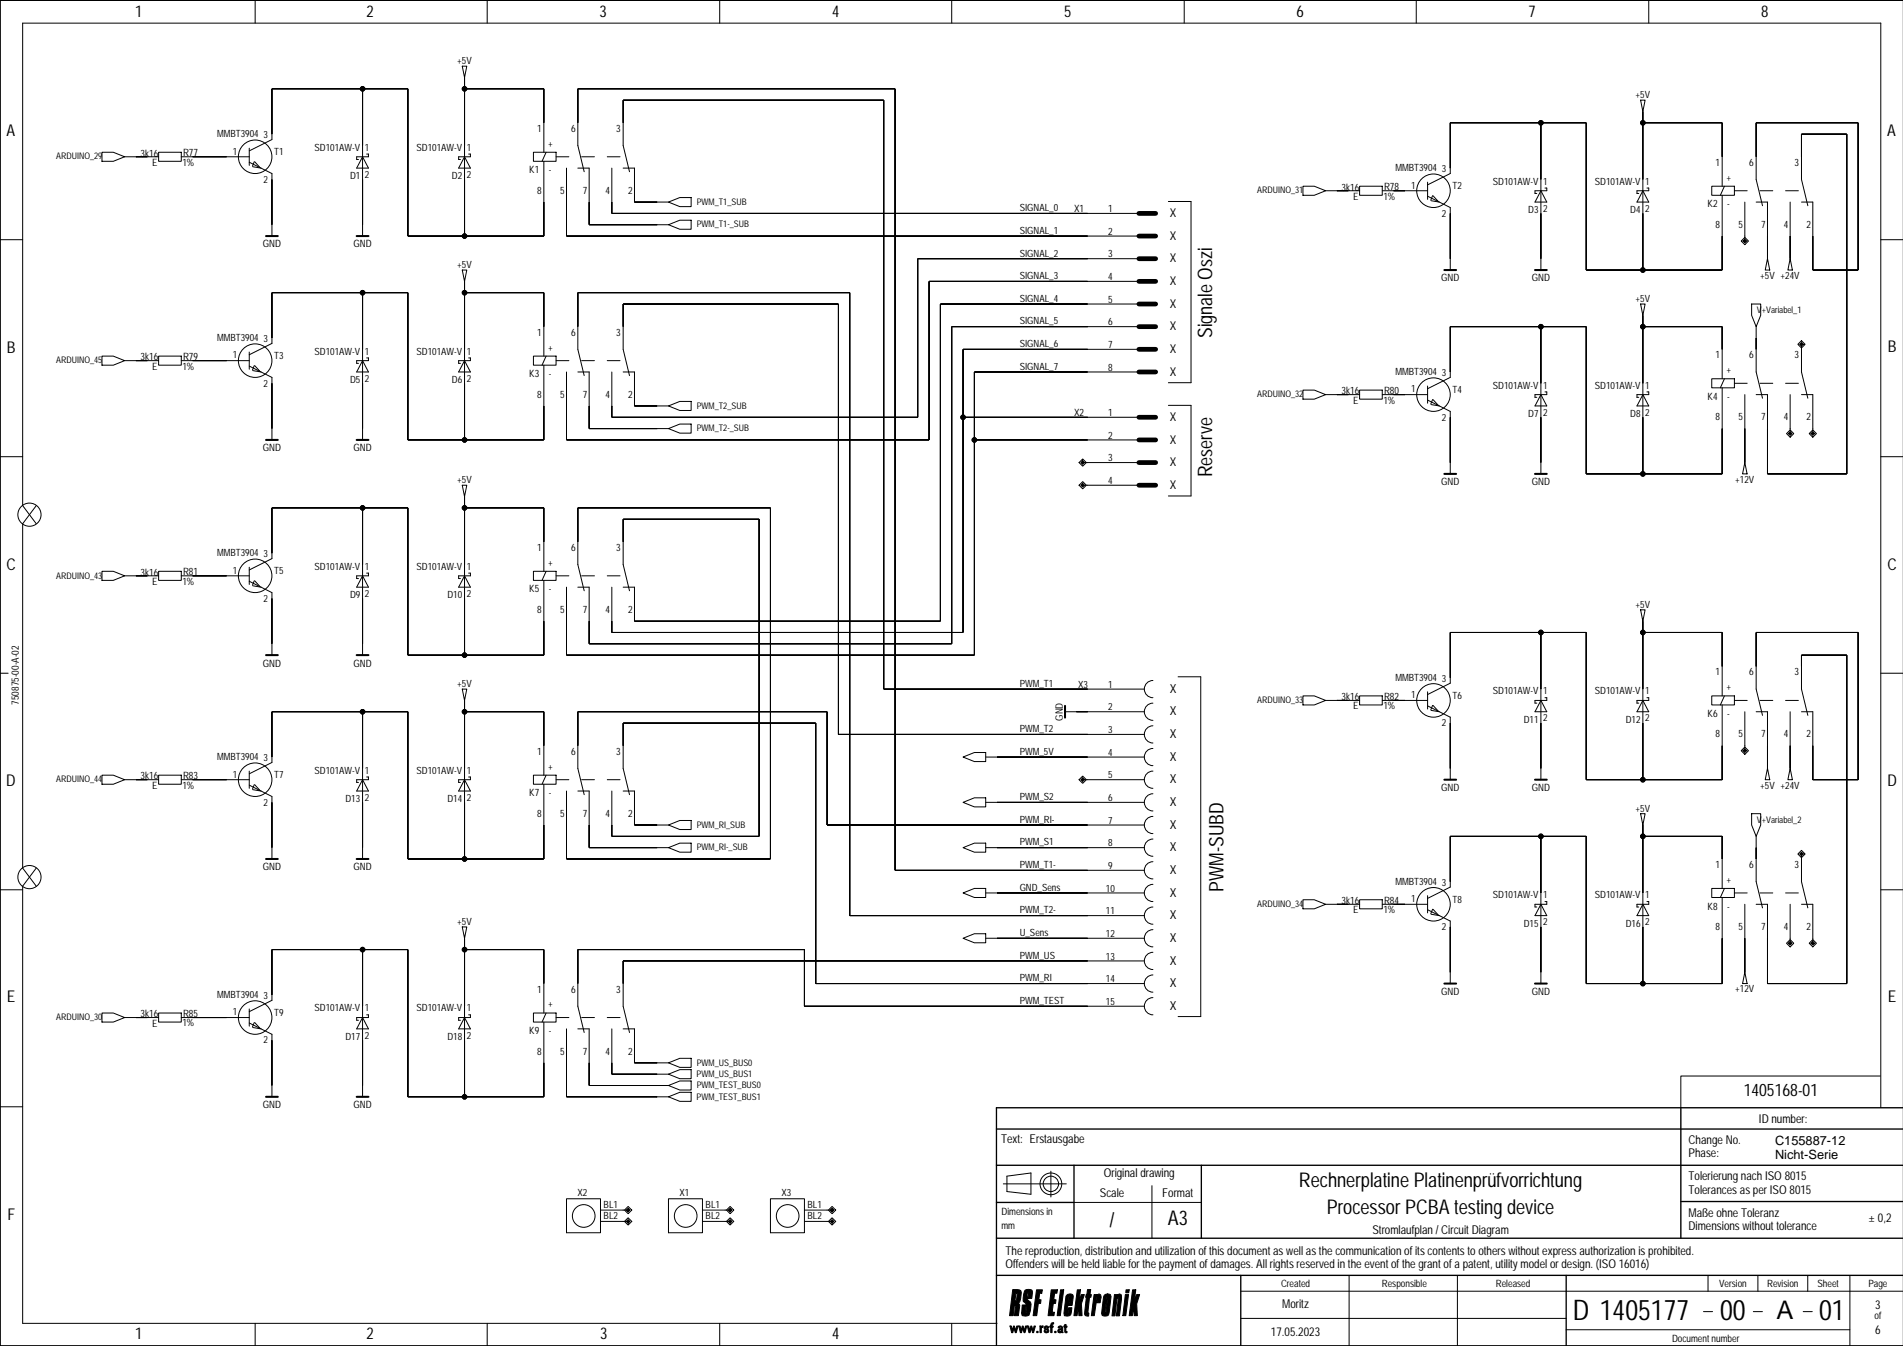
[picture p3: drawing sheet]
<svg xmlns="http://www.w3.org/2000/svg" width="420mm" height="297mm" viewBox="0 0 420 297" stroke-linecap="round" stroke-linejoin="round" font-family="sans-serif">
<defs><g id="words">
<g font-size="6.3">
<text x="347" y="291.3">D 1405177</text>
<text x="379.5" y="291.3">00</text>
<text x="401.3" y="291.3">01</text>
</g>
<text font-size="5.6" x="391.9" y="291">A</text>
<g font-size="4.5">
<text x="286.6" y="262">Rechnerplatine Platinenprüfvorrichtung</text>
<text x="292.7" y="268">Processor PCBA testing device</text>
<text x="244.8" y="270.8">/</text>
<text x="257.6" y="270.3">A3</text>
</g>
<g font-size="4.4">
<text x="267.4" y="74.6" transform="rotate(-90 267.4 74.6)">Signale Oszi</text>
<text x="267.4" y="105.3" transform="rotate(-90 267.4 105.3)">Reserve</text>
<text x="269.9" y="196.8" transform="rotate(-90 269.9 196.8)">PWM-SUBD</text>
</g>
<text font-size="3.8" x="384.7" y="241.9">1405168-01</text>
<g font-size="3.6">
<text x="29.8" y="3.7">1</text>
<text x="80.9" y="3.7">2</text>
<text x="132.3" y="3.7">3</text>
<text x="183.6" y="3.7">4</text>
<text x="234.7" y="3.7">5</text>
<text x="286" y="3.7">6</text>
<text x="337.2" y="3.7">7</text>
<text x="388.5" y="3.7">8</text>
<text x="1.4" y="30">A</text>
<text x="416.3" y="30">A</text>
<text x="1.5" y="77.8">B</text>
<text x="416.4" y="77.7">B</text>
<text x="1.5" y="125.7">C</text>
<text x="416.4" y="125.7">C</text>
<text x="1.4" y="173.5">D</text>
<text x="416.4" y="173.5">D</text>
<text x="1.5" y="221.2">E</text>
<text x="416.4" y="221.2">E</text>
<text x="1.6" y="269.2">F</text>
<text x="29.8" y="295.6">1</text>
<text x="80.9" y="295.6">2</text>
<text x="132.4" y="295.6">3</text>
<text x="183.6" y="295.5">4</text>
</g>
<g font-size="2.8">
<text x="258" y="152.9">X</text>
<text x="258" y="157.9">X</text>
<text x="258" y="162.9">X</text>
<text x="258" y="167.9">X</text>
<text x="258" y="172.9">X</text>
<text x="258" y="177.9">X</text>
<text x="258" y="182.9">X</text>
<text x="258" y="187.9">X</text>
<text x="258" y="192.9">X</text>
<text x="258" y="197.9">X</text>
<text x="258" y="202.9">X</text>
<text x="258" y="207.9">X</text>
<text x="258" y="212.9">X</text>
<text x="258" y="217.9">X</text>
<text x="258" y="222.9">X</text>
<text x="391.6" y="255.8">Nicht-Serie</text>
<text x="391.6" y="252.6">C155887-12</text>
</g>
<g font-size="2.7">
<text x="258" y="47.9">X</text>
<text x="258" y="52.9">X</text>
<text x="258" y="57.9">X</text>
<text x="258" y="62.9">X</text>
<text x="258" y="67.9">X</text>
<text x="258" y="72.9">X</text>
<text x="258" y="77.9">X</text>
<text x="258" y="82.9">X</text>
<text x="258" y="92.9">X</text>
<text x="258" y="97.9">X</text>
<text x="258" y="102.9">X</text>
<text x="258" y="107.9">X</text>
<text x="388" y="247.8">ID number:</text>
<text x="220.8" y="252.2">Text: Erstausgabe</text>
<text x="372.5" y="252.5">Change No.</text>
<text x="372.5" y="255.4">Phase:</text>
<text x="243.5" y="259.7">Original drawing</text>
<text x="372.5" y="263.4">Tolerances as per ISO 8015</text>
<text x="372.5" y="260.5">Tolerierung nach ISO 8015</text>
<text x="242.6" y="264.2">Scale</text>
<text x="256.4" y="264.2">Format</text>
<text x="372.5" y="268.5">Maße ohne Toleranz</text>
<text x="412.2" y="269.7">± 0,2</text>
<text x="302.8" y="272.4">Stromlaufplan / Circuit Diagram</text>
<text x="372.5" y="271.4">Dimensions without tolerance</text>
<text x="221.8" y="276.9">The reproduction, distribution and utilization of this document as well as the communication of its contents to others without express authorization is prohibited.</text>
<text x="221.8" y="279.9">Offenders will be held liable for the payment of damages. All rights reserved in the event of the grant of a patent, utility model or design. (ISO 16016)</text>
<text x="282.9" y="288.7">Moritz</text>
<text x="413.7" y="288.8">3</text>
<text x="280.4" y="294.7">17.05.2023</text>
<text x="413.7" y="294.5">6</text>
</g>
<g font-size="2.2">
<text x="100.9" y="14.1">+5V</text>
<text x="360.8" y="21.6">+5V</text>
<text x="118.5" y="29.1">1</text>
<text x="126" y="29.1">6</text>
<text x="136" y="29.1">3</text>
<text x="31" y="34.6">3k16</text>
<text x="40.4" y="34.5">R77</text>
<text x="47.9" y="30.2">MMBT3904</text>
<text x="51.4" y="34.1">1</text>
<text x="58.1" y="30.5">3</text>
<text x="60.5" y="34.2">T1</text>
<text x="69.4" y="33.2">SD101AW-V</text>
<text x="80.5" y="33.2">1</text>
<text x="91.9" y="33.2">SD101AW-V</text>
<text x="103" y="33.2">1</text>
<text x="120.9" y="32.4">+</text>
<text x="33.6" y="36.6">E</text>
<text x="40.2" y="36.6">1%</text>
<text x="58.1" y="40.3">2</text>
<text x="77.2" y="39.5">D1</text>
<text x="80.5" y="39.2">2</text>
<text x="99.7" y="39.5">D2</text>
<text x="103" y="39.2">2</text>
<text x="116.8" y="38.3">K1</text>
<text x="121.1" y="38.3">-</text>
<text x="305.3" y="42">R78</text>
<text x="307.8" y="37.7">MMBT3904</text>
<text x="311.3" y="41.6">1</text>
<text x="318" y="38">3</text>
<text x="320.4" y="41.7">T2</text>
<text x="329.3" y="40.7">SD101AW-V</text>
<text x="340.4" y="40.7">1</text>
<text x="351.8" y="40.7">SD101AW-V</text>
<text x="362.9" y="40.7">1</text>
<text x="378.4" y="36.6">1</text>
<text x="380.9" y="39.9">+</text>
<text x="385.9" y="36.6">6</text>
<text x="395.9" y="36.6">3</text>
<text x="118.5" y="42.8">8</text>
<text x="123.6" y="42.8">5</text>
<text x="128.6" y="42.8">7</text>
<text x="133.6" y="42.8">4</text>
<text x="138.6" y="42.8">2</text>
<text x="224.9" y="46.6">SIGNAL_0</text>
<text x="236.9" y="46.8">X1</text>
<text x="244.4" y="46.8">1</text>
<text x="295.9" y="42">3k16</text>
<text x="298.5" y="44.1">E</text>
<text x="305.2" y="44.1">1%</text>
<text x="318" y="47.8">2</text>
<text x="337.2" y="47">D3</text>
<text x="340.4" y="46.7">2</text>
<text x="359.6" y="47">D4</text>
<text x="362.9" y="46.7">2</text>
<text x="376.7" y="45.8">K2</text>
<text x="381" y="45.8">-</text>
<text x="224.9" y="51.6">SIGNAL_1</text>
<text x="244.4" y="51.8">2</text>
<text x="378.4" y="50.3">8</text>
<text x="383.5" y="50.3">5</text>
<text x="388.5" y="50.3">7</text>
<text x="393.5" y="50.3">4</text>
<text x="398.5" y="50.3">2</text>
<text x="58" y="54.6">GND</text>
<text x="78" y="54.6">GND</text>
<text x="100.9" y="59.1">+5V</text>
<text x="224.9" y="56.6">SIGNAL_2</text>
<text x="244.4" y="56.8">3</text>
<text x="224.9" y="61.6">SIGNAL_3</text>
<text x="244.4" y="61.8">4</text>
<text x="317.9" y="62.1">GND</text>
<text x="337.9" y="62.1">GND</text>
<text x="388.3" y="61.5">+5V +24V</text>
<text x="224.9" y="66.6">SIGNAL_4</text>
<text x="224.9" y="71.6">SIGNAL_5</text>
<text x="244.4" y="71.8">6</text>
<text x="244.4" y="66.8">5</text>
<text x="360.8" y="66.6">+5V</text>
<text x="47.9" y="75.2">MMBT3904</text>
<text x="58.1" y="75.5">3</text>
<text x="118.5" y="74.1">1</text>
<text x="120.9" y="77.3">+</text>
<text x="126" y="74.1">6</text>
<text x="136" y="74.1">3</text>
<text x="224.9" y="76.6">SIGNAL_6</text>
<text x="244.4" y="76.8">7</text>
<text x="31" y="79.5">3k16</text>
<text x="33.6" y="81.6">E</text>
<text x="40.2" y="81.6">1%</text>
<text x="40.4" y="79.5">R79</text>
<text x="51.4" y="79.1">1</text>
<text x="60.5" y="79.2">T3</text>
<text x="69.4" y="78.2">SD101AW-V</text>
<text x="80.5" y="78.2">1</text>
<text x="91.9" y="78.2">SD101AW-V</text>
<text x="103" y="78.2">1</text>
<text x="116.8" y="83.2">K3</text>
<text x="121.1" y="83.2">-</text>
<text x="224.9" y="81.6">SIGNAL_7</text>
<text x="244.4" y="81.8">8</text>
<text x="307.8" y="82.7">MMBT3904</text>
<text x="318" y="83">3</text>
<text x="378.4" y="79.1">1</text>
<text x="380.9" y="82.3">+</text>
<text x="385.9" y="79.1">6</text>
<text x="395.9" y="79.1">3</text>
<text x="58.1" y="85.3">2</text>
<text x="77.2" y="84.5">D5</text>
<text x="80.5" y="84.2">2</text>
<text x="99.7" y="84.5">D6</text>
<text x="103" y="84.2">2</text>
<text x="118.5" y="87.8">8</text>
<text x="123.6" y="87.8">5</text>
<text x="128.6" y="87.8">7</text>
<text x="133.6" y="87.8">4</text>
<text x="138.6" y="87.8">2</text>
<text x="295.9" y="87">3k16</text>
<text x="298.5" y="89.1">E</text>
<text x="305.2" y="89.1">1%</text>
<text x="305.3" y="87">R80</text>
<text x="311.3" y="86.6">1</text>
<text x="320.4" y="86.7">T4</text>
<text x="329.3" y="85.7">SD101AW-V</text>
<text x="340.4" y="85.7">1</text>
<text x="351.8" y="85.7">SD101AW-V</text>
<text x="362.9" y="85.7">1</text>
<text x="376.7" y="88.2">K4</text>
<text x="381" y="88.2">-</text>
<text x="236.9" y="91.8">X2</text>
<text x="244.4" y="91.8">1</text>
<text x="318" y="92.8">2</text>
<text x="337.2" y="92">D7</text>
<text x="340.4" y="91.7">2</text>
<text x="359.6" y="92">D8</text>
<text x="362.9" y="91.7">2</text>
<text x="378.4" y="92.8">8</text>
<text x="383.5" y="92.8">5</text>
<text x="388.5" y="92.8">7</text>
<text x="393.5" y="92.8">4</text>
<text x="398.5" y="92.8">2</text>
<text x="58" y="99.6">GND</text>
<text x="78" y="99.6">GND</text>
<text x="244.4" y="101.8">3</text>
<text x="244.4" y="96.8">2</text>
<text x="100.9" y="106.6">+5V</text>
<text x="244.4" y="106.8">4</text>
<text x="317.9" y="107.1">GND</text>
<text x="337.9" y="107.1">GND</text>
<text x="382.8" y="106.5">+12V</text>
<text x="47.9" y="122.7">MMBT3904</text>
<text x="58.1" y="123">3</text>
<text x="69.4" y="125.7">SD101AW-V</text>
<text x="80.5" y="125.7">1</text>
<text x="91.9" y="125.7">SD101AW-V</text>
<text x="103" y="125.7">1</text>
<text x="118.5" y="121.6">1</text>
<text x="120.9" y="124.8">+</text>
<text x="126" y="121.6">6</text>
<text x="136" y="121.6">3</text>
<text x="31" y="127">3k16</text>
<text x="33.6" y="129.1">E</text>
<text x="40.2" y="129.1">1%</text>
<text x="40.4" y="127">R81</text>
<text x="51.4" y="126.6">1</text>
<text x="60.5" y="126.7">T5</text>
<text x="80.5" y="131.7">2</text>
<text x="103" y="131.7">2</text>
<text x="116.8" y="130.7">K5</text>
<text x="121.1" y="130.7">-</text>
<text x="58.1" y="132.8">2</text>
<text x="77.2" y="132">D9</text>
<text x="98.7" y="132">D10</text>
<text x="118.5" y="135.3">8</text>
<text x="123.6" y="135.3">5</text>
<text x="128.6" y="135.3">7</text>
<text x="133.6" y="135.3">4</text>
<text x="138.6" y="135.3">2</text>
<text x="360.8" y="134.1">+5V</text>
<text x="58" y="147.1">GND</text>
<text x="78" y="147.1">GND</text>
<text x="378.4" y="149.1">1</text>
<text x="385.9" y="149.1">6</text>
<text x="395.9" y="149.1">3</text>
<text x="4.2" y="155.5" transform="rotate(-90 4.2 155.5)">750875-00-A-02</text>
<text x="100.9" y="151.6">+5V</text>
<text x="224.9" y="151.6">PWM_T1</text>
<text x="237.9" y="151.8">X3</text>
<text x="244.4" y="151.8">1</text>
<text x="295.9" y="154.5">3k16</text>
<text x="305.3" y="154.5">R82</text>
<text x="307.8" y="150.2">MMBT3904</text>
<text x="311.3" y="154.1">1</text>
<text x="318" y="150.5">3</text>
<text x="320.4" y="154.2">T6</text>
<text x="329.3" y="153.2">SD101AW-V</text>
<text x="340.4" y="153.2">1</text>
<text x="351.8" y="153.2">SD101AW-V</text>
<text x="362.9" y="153.2">1</text>
<text x="380.9" y="152.3">+</text>
<text x="224.9" y="161.6">PWM_T2</text>
<text x="234.5" y="159.1" transform="rotate(-90 234.5 159.1)">GND</text>
<text x="244.4" y="161.8">3</text>
<text x="244.4" y="156.8">2</text>
<text x="298.5" y="156.6">E</text>
<text x="305.2" y="156.5">1%</text>
<text x="318" y="160.3">2</text>
<text x="336.2" y="159.5">D11</text>
<text x="340.4" y="159.2">2</text>
<text x="358.7" y="159.5">D12</text>
<text x="362.9" y="159.2">2</text>
<text x="376.7" y="158.2">K6</text>
<text x="381" y="158.2">-</text>
<text x="47.9" y="167.7">MMBT3904</text>
<text x="58.1" y="168">3</text>
<text x="118.5" y="166.6">1</text>
<text x="126" y="166.6">6</text>
<text x="136" y="166.6">3</text>
<text x="224.9" y="166.6">PWM_5V</text>
<text x="244.4" y="166.8">4</text>
<text x="378.4" y="162.8">8</text>
<text x="383.5" y="162.8">5</text>
<text x="388.5" y="162.8">7</text>
<text x="393.5" y="162.8">4</text>
<text x="398.5" y="162.8">2</text>
<text x="31" y="172">3k16</text>
<text x="40.4" y="172">R83</text>
<text x="51.4" y="171.6">1</text>
<text x="60.5" y="171.7">T7</text>
<text x="69.4" y="170.7">SD101AW-V</text>
<text x="80.5" y="170.7">1</text>
<text x="91.9" y="170.7">SD101AW-V</text>
<text x="103" y="170.7">1</text>
<text x="120.9" y="169.8">+</text>
<text x="244.4" y="171.8">5</text>
<text x="33.6" y="174">E</text>
<text x="40.2" y="174">1%</text>
<text x="58.1" y="177.8">2</text>
<text x="76.2" y="177">D13</text>
<text x="80.5" y="176.7">2</text>
<text x="98.7" y="177">D14</text>
<text x="103" y="176.7">2</text>
<text x="116.8" y="175.7">K7</text>
<text x="121.1" y="175.7">-</text>
<text x="224.9" y="176.6">PWM_S2</text>
<text x="244.4" y="176.8">6</text>
<text x="317.9" y="174.6">GND</text>
<text x="337.9" y="174.6">GND</text>
<text x="360.8" y="179.1">+5V</text>
<text x="388.3" y="174">+5V +24V</text>
<text x="118.5" y="180.2">8</text>
<text x="123.6" y="180.2">5</text>
<text x="128.6" y="180.2">7</text>
<text x="133.6" y="180.2">4</text>
<text x="138.6" y="180.2">2</text>
<text x="224.9" y="181.6">PWM_RI-</text>
<text x="244.4" y="181.8">7</text>
<text x="224.9" y="191.6">PWM_T1-</text>
<text x="224.9" y="186.6">PWM_S1</text>
<text x="244.4" y="191.8">9</text>
<text x="244.4" y="186.8">8</text>
<text x="378.4" y="191.5">1</text>
<text x="385.9" y="191.5">6</text>
<text x="395.9" y="191.5">3</text>
<text x="58" y="192.1">GND</text>
<text x="78" y="192.1">GND</text>
<text x="224.9" y="196.6">GND_Sens</text>
<text x="244" y="196.8">10</text>
<text x="307.8" y="195.2">MMBT3904</text>
<text x="318" y="195.5">3</text>
<text x="380.9" y="194.8">+</text>
<text x="224.9" y="201.6">PWM_T2-</text>
<text x="244" y="201.8">11</text>
<text x="295.9" y="199.5">3k16</text>
<text x="298.5" y="201.5">E</text>
<text x="305.2" y="201.5">1%</text>
<text x="305.3" y="199.5">R84</text>
<text x="311.3" y="199.1">1</text>
<text x="320.4" y="199.2">T8</text>
<text x="329.3" y="198.2">SD101AW-V</text>
<text x="340.4" y="198.2">1</text>
<text x="351.8" y="198.2">SD101AW-V</text>
<text x="362.9" y="198.2">1</text>
<text x="376.7" y="200.7">K8</text>
<text x="381" y="200.7">-</text>
<text x="100.9" y="204.1">+5V</text>
<text x="224.9" y="206.6">U_Sens</text>
<text x="244" y="206.8">12</text>
<text x="318" y="205.3">2</text>
<text x="336.2" y="204.5">D15</text>
<text x="340.4" y="204.2">2</text>
<text x="358.7" y="204.5">D16</text>
<text x="362.9" y="204.2">2</text>
<text x="378.4" y="205.2">8</text>
<text x="383.5" y="205.2">5</text>
<text x="388.5" y="205.2">7</text>
<text x="393.5" y="205.2">4</text>
<text x="398.5" y="205.2">2</text>
<text x="224.9" y="211.6">PWM_US</text>
<text x="244" y="211.8">13</text>
<text x="47.9" y="220.2">MMBT3904</text>
<text x="58.1" y="220.5">3</text>
<text x="118.5" y="219">1</text>
<text x="126" y="219">6</text>
<text x="136" y="219">3</text>
<text x="224.9" y="216.6">PWM_RI</text>
<text x="224.9" y="221.6">PWM_TEST</text>
<text x="244" y="221.8">15</text>
<text x="244" y="216.8">14</text>
<text x="317.9" y="219.6">GND</text>
<text x="337.9" y="219.6">GND</text>
<text x="382.8" y="219">+12V</text>
<text x="31" y="224.5">3k16</text>
<text x="33.6" y="226.5">E</text>
<text x="40.2" y="226.5">1%</text>
<text x="40.4" y="224.4">R85</text>
<text x="51.4" y="224.1">1</text>
<text x="60.5" y="224.2">T9</text>
<text x="69.4" y="223.2">SD101AW-V</text>
<text x="80.5" y="223.2">1</text>
<text x="91.9" y="223.2">SD101AW-V</text>
<text x="103" y="223.2">1</text>
<text x="120.9" y="222.3">+</text>
<text x="58.1" y="230.3">2</text>
<text x="76.2" y="229.5">D17</text>
<text x="80.5" y="229.2">2</text>
<text x="98.7" y="229.5">D18</text>
<text x="103" y="229.2">2</text>
<text x="116.8" y="228.2">K9</text>
<text x="118.5" y="232.7">8</text>
<text x="121.1" y="228.2">-</text>
<text x="123.6" y="232.7">5</text>
<text x="128.6" y="232.7">7</text>
<text x="133.6" y="232.7">4</text>
<text x="138.6" y="232.7">2</text>
<text x="58" y="244.6">GND</text>
<text x="78" y="244.6">GND</text>
<text x="127.4" y="264">X2</text>
<text x="149.9" y="264">X1</text>
<text x="172.4" y="264">X3</text>
<text x="133.2" y="269.1">BL2</text>
<text x="133.2" y="266.6">BL1</text>
<text x="155.7" y="269.1">BL2</text>
<text x="155.7" y="266.6">BL1</text>
<text x="178.2" y="269.1">BL2</text>
<text x="178.2" y="266.6">BL1</text>
<text x="220.9" y="268.1">Dimensions in</text>
<text x="220.9" y="271.1">mm</text>
<text x="282.6" y="284.1">Created</text>
<text x="304.8" y="284.1">Responsible</text>
<text x="330" y="284.1">Released</text>
<text x="379.2" y="284.1">Version</text>
<text x="389.8" y="284.1">Revision</text>
<text x="400.9" y="284.1">Sheet</text>
<text x="412.2" y="284.1">Page</text>
<text x="413.5" y="291.1">of</text>
<text x="368.9" y="296.1">Document number</text>
</g>
<g font-size="2">
<text x="12.4" y="35.2">ARDUINO_29</text>
<text x="153.7" y="45.2">PWM_T1_SUB</text>
<text x="277.3" y="42.7">ARDUINO_31</text>
<text x="153.7" y="50.2">PWM_T1-_SUB</text>
<text x="387.6" y="69.2">V+Variabel_1</text>
<text x="12.4" y="80.2">ARDUINO_45</text>
<text x="277.3" y="87.7">ARDUINO_32</text>
<text x="153.7" y="90.2">PWM_T2_SUB</text>
<text x="153.7" y="95.2">PWM_T2-_SUB</text>
<text x="12.4" y="127.7">ARDUINO_43</text>
<text x="277.3" y="155.2">ARDUINO_33</text>
<text x="12.4" y="172.7">ARDUINO_44</text>
<text x="153.7" y="182.7">PWM_RI_SUB</text>
<text x="387.6" y="181.6">V+Variabel_2</text>
<text x="153.7" y="187.7">PWM_RI-_SUB</text>
<text x="277.3" y="200.2">ARDUINO_34</text>
<text x="12.4" y="225.1">ARDUINO_30</text>
<text x="153.7" y="237.6">PWM_US_BUS1</text>
<text x="153.7" y="235.1">PWM_US_BUS0</text>
<text x="153.7" y="242.6">PWM_TEST_BUS1</text>
<text x="153.7" y="240.1">PWM_TEST_BUS0</text>
</g>
</g></defs>
<g fill="none" stroke="#000" stroke-width=".22">
<path d="M56.3 .1v5M80 19.6v32.5M102 14.6h1l-.5 2.5zM102.5 17.1h.1M102.5 17.1v35M102.5 19.6h17.5v14M107.5 .1v5M158.8 .1v5M210 .1v5M261.2 .1v5M312.4 .1v5M363.7 .1v5"/>
<path d="M419.9 .1h-419.9v296.9h419.9M22.5 33.6h2.5l2.5 1-2.5 1h-2.5zM27.5 34.6h7.5M35 33.6h5v2h-5zM40 34.6h15M55 33.3l5-2.5v-11.2h30v32.5h30v-16.5M55 35.8l5 2.5v13.8M55 32.7v3.8M55.8 36.8l1.8 .3M56.1 35.7l-.4 1M56.2 35.7l1.1 1.2M80 32.1h.1"/>
<path d="M80 39.6h.1M80 34.6l1.3 2.5h-2.6zM80.9 34h.4v.6h-2.6v.6h.4M102.5 32.1h.1M102.5 39.6h.1M102.5 34.6l1.3 2.5h-2.6zM103.4 34h.4v.6h-2.6v.6h.4M117.7 33.6h5v2h-5zM120.5 33.6l-.9 2M125 37.1v15h126.2M127.5 37.1h2.5v12.5h17.5M128.9 37.9l-1.4-5.8v-12.5h70v172.5h54.9"/>
<path d="M135 37.1v10h116.2M137.5 37.1h2.5v7.5h7.5M138.9 37.9l-1.4-5.8v-10h57.5v130h57.4M339.9 39.6h.1M339.9 27.1v32.5M361.9 22.1h1l-.5 2.5zM362.4 39.6h.1M362.4 24.6h.1M362.4 24.6v35M362.4 27.1h17.5v14M0 52.9h5M102 59.6h1l-.5 2.5z"/>
<path d="M147.5 44.6l2.5-1h2.5v2h-2.5zM147.5 49.6l2.5-1h2.5v2h-2.5zM251.2 57.1h-48.7v35h-67.5v-10M257.7 44.5h5v40h-5M287.4 41.1h2.5l2.5 1-2.5 1h-2.5zM292.4 42.1h7.5M299.9 41.1h5v2h-5zM304.9 42.1h10M314.9 40.8l5-2.5v-11.2h30v32.5h30v-16.5M314.9 43.3l5 2.5v13.8M314.9 40.2v3.8M315.7 44.3l1.8 .3"/>
<path d="M316 43.2l-.4 1M316.1 43.2l1.1 1.2M339.9 47.1h.1M339.9 42.1l1.3 2.5h-2.6zM340.8 41.5h.4v.6h-2.6v.6h.4M362.4 47.1h.1M362.4 42.1l1.3 2.5h-2.6zM363.3 41.5h.4v.6h-2.6v.6h.4M377.6 41.1h5v2h-5zM380.4 41.1l-.9 2M384.9 52.1h.1M384.9 52.4l.8 .8-.8 .8-.8-.8z"/>
<path d="M384.9 44.6v8.2M387.4 44.6h2.5v12.5M389.9 57.1h.1M389.9 57.1l.5 2.5h-1zM394.9 57.1h.1M394.9 57.1l.5 2.5h-1zM394.9 44.6v12.5M397.4 44.6h2.5v15h10v-32.5h-22.5v12.5l1.4 5.8M398.8 45.4l-1.4-5.8v-10h10v75h-17.5v-17.5h-2.5M414.9 52.9h5M22.5 78.6h2.5l2.5 1-2.5 1h-2.5zM27.5 79.6h7.5"/>
<path d="M35 78.6h5v2h-5zM40 79.6h15M55 78.3l5-2.5v-11.2h30v32.5h30v-16.5M55 77.7v3.8M80 77.1h.1M80 64.6v32.5M80 79.6l1.3 2.5h-2.6zM80.9 79h.4v.6h-2.6v.6h.4M102.5 77.1h.1M102.5 62.1h.1M102.5 62.1v35M102.5 79.6l1.3 2.5h-2.6z"/>
<path d="M102.5 64.6h17.5v14M103.4 79h.4v.6h-2.6v.6h.4M117.7 78.6h5v2h-5zM120.5 78.6l-.9 2M251.2 72.1h-41.2v70h-80v-12.5h-2.5M251.2 67.1h-43.7v70h-67.5v-7.5h-2.5M251.2 62.1h-46.2v35h-80v-15M251.2 77.1h-38.7v62.5h-77.5v-10M339.9 72.1v32.5M361.9 67.1h1l-.5 2.5zM362.4 69.6h.1M362.4 69.6v35"/>
<path d="M362.4 72.1h17.5v11.5M386.4 67.1h2v2.5l-1 2.5-1-2.5zM387.4 72.1v10l1.4 5.8M397.4 77.1h.1M397.4 75.2l.8 .8-.8 .8-.8-.8zM397.4 76.4v5.7l1.4 5.8M55 80.8l5 2.5v13.8M55.8 81.8l1.8 .3M56.1 80.7l-.4 1M56.2 80.7l1.1 1.2M80 84.6h.1M102.5 84.6h.1"/>
<path d="M127.5 82.1h2.5v12.5h17.5M128.9 82.9l-1.4-5.8v-12.5h60v137.5h64.9M137.5 82.1h2.5v7.5h7.5M138.9 82.9l-1.4-5.8v-10h47.5v95h67.4M147.5 89.6l2.5-1h2.5v2h-2.5zM147.5 94.6l2.5-1h2.5v2h-2.5zM212.5 92.1h38.7M215 97.1h36.2M251.2 82.1h-36.2v62.5h-90v-15M257.7 89.5h5v20h-5M287.4 86.1h2.5l2.5 1-2.5 1h-2.5zM292.4 87.1h7.5"/>
<path d="M299.9 86.1h5v2h-5zM304.9 87.1h10M314.9 88.3l5 2.5v13.8M314.9 85.2v3.8M315.7 89.3l1.8 .3M316 88.2l-.4 1M316.1 88.2l1.1 1.2M339.9 84.6h.1M339.9 92.1h.1M339.9 87.1l1.3 2.5h-2.6zM340.8 86.5h.4v.6h-2.6v.6h.4M362.4 84.6h.1"/>
<path d="M362.4 92.1h.1M362.4 87.1l1.3 2.5h-2.6zM363.3 86.5h.4v.6h-2.6v.6h.4M377.6 83.6h5v2h-5zM379.9 85.6v19h-30v-32.5h-30v11.2l-5 2.5M380.4 83.6l-.9 2M384.9 87.1v15M394.1 95.7l.8-.8 .8 .8-.8 .8zM394.9 94.6h.1M394.9 87.1v8.2M397.4 87.1h2.5v8.2M399.9 94.6h.1"/>
<path d="M399.9 94.9l.8 .8-.8 .8-.8-.8zM0 100.8h5M8 115.6l-3-4v-106.5h409.9v239.4M8 111.6l-3 4v76l3 4M80 112.1v32.5M102 107.1h1l-.5 2.5zM102.5 109.6h.1M102.5 109.6v35M102.5 112.1h17.5v14M238 107.1l.8-.8 .8 .8-.8 .8zM238 102.1l.8-.8 .8 .8-.8 .8zM239.2 102.1h12"/>
<path d="M239.2 107.1h12M239.9 107.1h.1M239.9 102.1h.1M384.9 102.1h.1M384.9 102.1l.5 2.5h-1zM414.9 100.8h5M22.5 126.1h2.5l2.5 1-2.5 1h-2.5zM27.5 127.1h7.5M35 126.1h5v2h-5zM40 127.1h15M55 125.8l5-2.5v-11.2h30v32.5h30v-16.5M55 128.3l5 2.5v13.8"/>
<path d="M55 125.2v3.8M55.8 129.3l1.8 .3M56.1 128.2l-.4 1M56.2 128.2l1.1 1.2M80 124.6h.1M80 132.1h.1M80 127.1l1.3 2.5h-2.6zM80.9 126.5h.4v.6h-2.6v.6h.4M102.5 124.6h.1M102.5 132.1h.1M102.5 127.1l1.3 2.5h-2.6zM103.4 126.5h.4v.6h-2.6v.6h.4"/>
<path d="M117.7 126.1h5v2h-5zM120.5 126.1l-.9 2M128.9 130.4l-1.4-5.8v-12.5h42.5v77.5h-45v-15M138.9 130.4l-1.4-5.8v-10h30v70h-32.5v-10M339.9 139.6v32.5M361.9 134.6h1l-.5 2.5zM362.4 137.1h.1M362.4 137.1v35M362.4 139.6h17.5v14M0 148.6h1.8M80 157.1v32.5M102 152.1h1l-.5 2.5z"/>
<path d="M102.5 154.6h.1M102.5 154.6v35M102.5 157.1h17.5v14M234.9 157.1h17.5M254.3 155.2a1.9 1.9 0 0 0-1.9 1.9 1.9 1.9 0 0 0 1.9 1.9M254.3 150.2a1.9 1.9 0 0 0-1.9 1.9 1.9 1.9 0 0 0 1.9 1.9M259.9 149.4h5v74.9h-5M287.4 153.6h2.5l2.5 1-2.5 1h-2.5zM292.4 154.6h7.5M299.9 153.6h5v2h-5zM304.9 154.6h10M314.9 153.3l5-2.5v-11.2h30v32.5h30v-16.5"/>
<path d="M314.9 155.8l5 2.5v13.8M314.9 152.7v3.8M315.7 156.8l1.8 .3M316 155.7l-.4 1M316.1 155.7l1.1 1.2M339.9 152.1h.1M339.9 159.6h.1M339.9 154.6l1.3 2.5h-2.6zM340.8 154h.4v.6h-2.6v.6h.4M362.4 152.1h.1M362.4 159.6h.1M362.4 154.6l1.3 2.5h-2.6z"/>
<path d="M363.3 154h.4v.6h-2.6v.6h.4M377.6 153.6h5v2h-5zM380.4 153.6l-.9 2M384.9 157.1v8.2M387.4 157.1h2.5v12.5M394.9 157.1v12.5M397.4 157.1h2.5v15h10v-32.5h-22.5v12.5l1.4 5.8M398.8 157.9l-1.4-5.8v-7.5h10v72.5h-17.5v-17.5h-2.5M414.9 148.6h5M22.5 171.1h2.5l2.5 1-2.5 1h-2.5zM27.5 172.1h7.5M35 171.1h5v2h-5z"/>
<path d="M40 172.1h15M55 170.8l5-2.5v-11.2h30v32.5h30v-16.5M55 173.3l5 2.5v13.8M55 170.2v3.8M55.8 174.3l1.8 .3M56.1 173.2l-.4 1M56.2 173.2l1.1 1.2M80 169.6h.1M80 177.1h.1M80 172.1l1.3 2.5h-2.6zM80.9 171.5h.4v.6h-2.6v.6h.4M102.5 169.6h.1"/>
<path d="M102.5 177.1h.1M102.5 172.1l1.3 2.5h-2.6zM103.4 171.5h.4v.6h-2.6v.6h.4M117.7 171.1h5v2h-5zM120.5 171.1l-.9 2M127.5 174.6h2.5v12.5h17.5M128.9 175.4l-1.4-5.8v-12.5h55v25h69.9M137.5 174.6h2.5v7.5h7.5M138.9 175.4l-1.4-5.8v-10h42.5v57.5h72.4M212.5 167.1l2.5-1h2.5v2h-2.5zM212.5 177.1l2.5-1h2.5v2h-2.5zM217.5 167.1h34.9"/>
<path d="M217.5 177.1h34.9M238 172.1l.8-.8 .8 .8-.8 .8zM239.2 172.1h13.2M239.9 172.1h.1M254.3 175.2a1.9 1.9 0 0 0-1.9 1.9 1.9 1.9 0 0 0 1.9 1.9M254.3 170.2a1.9 1.9 0 0 0-1.9 1.9 1.9 1.9 0 0 0 1.9 1.9M254.3 165.2a1.9 1.9 0 0 0-1.9 1.9 1.9 1.9 0 0 0 1.9 1.9M254.3 160.2a1.9 1.9 0 0 0-1.9 1.9 1.9 1.9 0 0 0 1.9 1.9M361.9 179.6h1l-.5 2.5zM384.9 164.6h.1M384.9 164.9l.8 .8-.8 .8-.8-.8zM386.4 179.6h2v2.5l-1 2.5-1-2.5z"/>
<path d="M389.9 169.6h.1M389.9 169.6l.5 2.5h-1zM394.9 169.6h.1M394.9 169.6l.5 2.5h-1zM0 196.4h5M8 191.6l-3 4v96.4h214.9M147.5 182.1l2.5-1h2.5v2h-2.5zM147.5 187.1l2.5-1h2.5v2h-2.5zM212.5 187.1l2.5-1h2.5v2h-2.5zM212.5 197.1l2.5-1h2.5v2h-2.5zM217.5 187.1h34.9M217.5 197.1h34.9"/>
<path d="M254.3 195.2a1.9 1.9 0 0 0-1.9 1.9 1.9 1.9 0 0 0 1.9 1.9M254.3 190.2a1.9 1.9 0 0 0-1.9 1.9 1.9 1.9 0 0 0 1.9 1.9M254.3 185.2a1.9 1.9 0 0 0-1.9 1.9 1.9 1.9 0 0 0 1.9 1.9M254.3 180.2a1.9 1.9 0 0 0-1.9 1.9 1.9 1.9 0 0 0 1.9 1.9M287.4 198.6h2.5l2.5 1-2.5 1h-2.5zM292.4 199.6h7.5M299.9 198.6h5v2h-5zM304.9 199.6h10M314.9 197.7v3.8M339.9 197.1h.1M339.9 184.6v32.5M339.9 199.6l1.3 2.5h-2.6z"/>
<path d="M340.8 199h.4v.6h-2.6v.6h.4M362.4 197.1h.1M362.4 182.1h.1M362.4 182.1v35M362.4 199.6l1.3 2.5h-2.6zM362.4 184.6h17.5v11.5M363.3 199h.4v.6h-2.6v.6h.4M377.6 196.1h5v2h-5zM379.9 198.1v19h-30v-32.5h-30v11.2l-5 2.5M380.4 196.1l-.9 2M384.9 199.6v15M387.4 184.6v10l1.4 5.8"/>
<path d="M394.9 199.6v8.2M397.4 189.6h.1M397.4 187.7l.8 .8-.8 .8-.8-.8zM397.4 199.6h2.5v8.2M397.4 188.9v5.7l1.4 5.8M414.9 196.4h5M80 209.6v32.5M102 204.6h1l-.5 2.5zM102.5 207.1h.1M102.5 207.1v35M102.5 209.6h17.5v14M212.5 207.1l2.5-1h2.5v2h-2.5z"/>
<path d="M217.5 207.1h34.9M252.4 212.1h-114.9v10l1.4 5.8M254.3 215.2a1.9 1.9 0 0 0-1.9 1.9 1.9 1.9 0 0 0 1.9 1.9M254.3 210.2a1.9 1.9 0 0 0-1.9 1.9 1.9 1.9 0 0 0 1.9 1.9M254.3 205.2a1.9 1.9 0 0 0-1.9 1.9 1.9 1.9 0 0 0 1.9 1.9M254.3 200.2a1.9 1.9 0 0 0-1.9 1.9 1.9 1.9 0 0 0 1.9 1.9M314.9 200.8l5 2.5v13.8M315.7 201.8l1.8 .3M316 200.7l-.4 1M316.1 200.7l1.1 1.2M339.9 204.6h.1M362.4 204.6h.1"/>
<path d="M384.9 214.6h.1M384.9 214.6l.5 2.5h-1zM394.1 208.2l.8-.8 .8 .8-.8 .8zM394.9 207.1h.1M399.9 207.1h.1M399.9 207.4l.8 .8-.8 .8-.8-.8zM22.5 223.6h2.5l2.5 1-2.5 1h-2.5zM27.5 224.6h7.5M35 223.6h5v2h-5zM40 224.6h15M55 223.3l5-2.5v-11.2h30v32.5h30v-16.5M55 225.8l5 2.5v13.8"/>
<path d="M55 222.7v3.8M55.8 226.8l1.8 .3M56.1 225.7l-.4 1M56.2 225.7l1.1 1.2M80 222.1h.1M80 229.6h.1M80 224.6l1.3 2.5h-2.6zM80.9 224h.4v.6h-2.6v.6h.4M102.5 222.1h.1M102.5 229.6h.1M102.5 224.6l1.3 2.5h-2.6zM103.4 224h.4v.6h-2.6v.6h.4"/>
<path d="M117.7 223.6h5v2h-5zM120.5 223.6l-.9 2M125 227.1v15h22.5M127.5 227.1h2.5v12.5h17.5M135 227.1v10h12.5M137.5 227.1h2.5v7.5h7.5M147.5 234.6l2.5-1h2.5v2h-2.5zM147.5 237.1l2.5-1h2.5v2h-2.5zM147.5 239.6l2.5-1h2.5v2h-2.5zM252.4 222.1h-74.9v-12.5h-50v12.5l1.4 5.8M254.3 220.2a1.9 1.9 0 0 0-1.9 1.9 1.9 1.9 0 0 0 1.9 1.9M414.8 237.5h-44v6.9"/>
<path d="M0 244.3h5M147.5 242.1l2.5-1h2.5v2h-2.5zM222.1 259.6l5.3-.7v4.7l-5.3-.6zM231.8 258.5v5.7M125 264.5h7.5v7.5h-7.5zM132.5 267h5.7M132.5 269.5h5.7M137.5 269.5h.1M137.5 267h.1M138.6 266.2l.8 .8-.8 .8-.8-.8zM138.6 268.7l.8 .8-.8 .8-.8-.8zM147.5 264.5h7.5v7.5h-7.5z"/>
<path d="M155 267h5.7M155 269.5h5.7M160 267h.1M160 269.5h.1M161.1 266.2l.8 .8-.8 .8-.8-.8zM161.1 268.7l.8 .8-.8 .8-.8-.8zM170 264.5h7.5v7.5h-7.5zM177.5 267h5.7M177.5 269.5h5.7M182.5 269.5h.1M182.5 267h.1M182.8 267l.8-.8 .8 .8-.8 .8z"/>
<path d="M182.8 269.5l.8-.8 .8 .8-.8 .8zM221.3 261.3h13.9M236.9 265.4h28.1M254.1 261.7v11.6M56.3 292v5M107.5 292v5M158.8 292v5M210 292v5M273.7 285h146.1M273.7 291h71.8M297.6 281.5v15.4M321.5 281.5v15.4"/>
<path d="M345.5 293.4h62.6M375.8 289.5h2M376.8 281.5v3.5M386.8 289.5h2M387.8 281.5v3.5M397.8 289.5h2M398.8 281.5v3.5M408.1 281.5v15.4"/>
<circle cx="80" cy="19.6" r=".5"/>
<circle cx="102.5" cy="19.6" r=".5"/>
<circle cx="56.3" cy="34.6" r="3.7"/>
<circle cx="339.9" cy="27.1" r=".5"/>
<circle cx="362.4" cy="27.1" r=".5"/>
<circle cx="102.5" cy="52.1" r=".5"/>
<circle cx="316.2" cy="42.1" r="3.7"/>
<circle cx="362.4" cy="59.6" r=".5"/>
<circle cx="56.3" cy="79.6" r="3.7"/>
<circle cx="80" cy="64.6" r=".5"/>
<circle cx="102.5" cy="64.6" r=".5"/>
<circle cx="339.9" cy="72.1" r=".5"/>
<circle cx="362.4" cy="72.1" r=".5"/>
<circle cx="102.5" cy="97.1" r=".5"/>
<circle cx="212.5" cy="92.1" r=".5"/>
<circle cx="215" cy="97.1" r=".5"/>
<circle cx="316.2" cy="87.1" r="3.7"/>
<circle cx="6.5" cy="113.6" r="2.56"/>
<circle cx="80" cy="112.1" r=".5"/>
<circle cx="102.5" cy="112.1" r=".5"/>
<circle cx="362.4" cy="104.6" r=".5"/>
<circle cx="56.3" cy="127.1" r="3.7"/>
<circle cx="339.9" cy="139.6" r=".5"/>
<circle cx="362.4" cy="139.6" r=".5"/>
<circle cx="80" cy="157.1" r=".5"/>
<circle cx="102.5" cy="157.1" r=".5"/>
<circle cx="102.5" cy="144.6" r=".5"/>
<circle cx="316.2" cy="154.6" r="3.7"/>
<circle cx="56.3" cy="172.1" r="3.7"/>
<circle cx="362.4" cy="172.1" r=".5"/>
<circle cx="6.5" cy="193.6" r="2.56"/>
<circle cx="102.5" cy="189.6" r=".5"/>
<circle cx="316.2" cy="199.6" r="3.7"/>
<circle cx="339.9" cy="184.6" r=".5"/>
<circle cx="362.4" cy="184.6" r=".5"/>
<circle cx="80" cy="209.6" r=".5"/>
<circle cx="102.5" cy="209.6" r=".5"/>
<circle cx="362.4" cy="217.1" r=".5"/>
<circle cx="56.3" cy="224.6" r="3.7"/>
<circle cx="102.5" cy="242.1" r=".5"/>
<circle cx="128.8" cy="268.3" r="2.5"/>
<circle cx="151.3" cy="268.3" r="2.5"/>
<circle cx="173.8" cy="268.3" r="2.5"/>
<circle cx="231.8" cy="261.3" r="1.7"/>
<circle cx="231.8" cy="261.3" r="2.4"/>
</g>
<g fill="#000" stroke="#000" stroke-width=".22">
<path d="M60 19.6v10z" fill-rule="evenodd"/>
<path d="M80 19.6v12.5z" fill-rule="evenodd"/>
<path d="M60 19.6h20z" fill-rule="evenodd"/>
<path d="M90 19.6v32.5z" fill-rule="evenodd"/>
<path d="M80 19.6h10z" fill-rule="evenodd"/>
<path d="M102.5 19.6v12.5z" fill-rule="evenodd"/>
<path d="M102.5 17.1v2.5z" fill-rule="evenodd"/>
<path d="M102.5 19.6h17.5z" fill-rule="evenodd"/>
<path d="M120 19.6v7.5z" fill-rule="evenodd"/>
<path d="M127.5 19.6v7.5z" fill-rule="evenodd"/>
<path d="M127.5 19.6h70z" fill-rule="evenodd"/>
<path d="M197.5 19.6v172.5z" fill-rule="evenodd"/>
<path d="M30 34.6h2.5z" fill-rule="evenodd"/>
<path d="M42.5 34.6h7.5z" fill-rule="evenodd"/>
<path d="M60 39.6v10z" fill-rule="evenodd"/>
<path d="M80 39.6v10z" fill-rule="evenodd"/>
<path d="M102.5 39.6v12.5z" fill-rule="evenodd"/>
<path d="M137.5 22.1v5z" fill-rule="evenodd"/>
<path d="M195 22.1v130z" fill-rule="evenodd"/>
<path d="M137.5 22.1h57.5z" fill-rule="evenodd"/>
<path d="M319.9 27.1v10z" fill-rule="evenodd"/>
<path d="M339.9 27.1v12.5z" fill-rule="evenodd"/>
<path d="M319.9 27.1h20z" fill-rule="evenodd"/>
<path d="M349.9 27.1v32.5z" fill-rule="evenodd"/>
<path d="M339.9 27.1h10z" fill-rule="evenodd"/>
<path d="M362.4 27.1v12.5z" fill-rule="evenodd"/>
<path d="M362.4 24.6v2.5z" fill-rule="evenodd"/>
<path d="M379.9 27.1v7.5z" fill-rule="evenodd"/>
<path d="M362.4 27.1h17.5z" fill-rule="evenodd"/>
<path d="M387.4 27.1v7.5z" fill-rule="evenodd"/>
<path d="M397.4 29.6v5z" fill-rule="evenodd"/>
<path d="M397.4 29.6h10z" fill-rule="evenodd"/>
<path d="M407.4 29.6v75z" fill-rule="evenodd"/>
<path d="M387.4 27.1h22.5z" fill-rule="evenodd"/>
<path d="M409.9 27.1v32.5z" fill-rule="evenodd"/>
<path d="M90 52.1h12.5z" fill-rule="evenodd"/>
<path d="M120 44.6v7.5z" fill-rule="evenodd"/>
<path d="M102.5 52.1h17.5z" fill-rule="evenodd"/>
<path d="M125 44.6v7.5z" fill-rule="evenodd"/>
<path d="M130 44.6v5z" fill-rule="evenodd"/>
<path d="M135 44.6v2.5z" fill-rule="evenodd"/>
<path d="M140 44.6h5z" fill-rule="evenodd"/>
<path d="M130 49.6h15z" fill-rule="evenodd"/>
<path d="M202.5 57.1v35z" fill-rule="evenodd"/>
<path d="M202.5 57.1h37.4z" fill-rule="evenodd"/>
<path d="M135 47.1h104.9z" fill-rule="evenodd"/>
<path d="M125 52.1h114.9z" fill-rule="evenodd"/>
<path d="M294.9 42.1h2.5z" fill-rule="evenodd"/>
<path d="M307.4 42.1h2.5z" fill-rule="evenodd"/>
<path d="M319.9 47.1v10z" fill-rule="evenodd"/>
<path d="M339.9 47.1v10z" fill-rule="evenodd"/>
<path d="M362.4 47.1v12.5z" fill-rule="evenodd"/>
<path d="M349.9 59.6h12.5z" fill-rule="evenodd"/>
<path d="M379.9 52.1v7.5z" fill-rule="evenodd"/>
<path d="M362.4 59.6h17.5z" fill-rule="evenodd"/>
<path d="M384.5 53.2l.4-.4 .4 .4-.4 .4z" fill-rule="evenodd"/>
<path d="M389.9 52.1v5z" fill-rule="evenodd"/>
<path d="M394.9 52.1v5z" fill-rule="evenodd"/>
<path d="M399.9 52.1v7.5z" fill-rule="evenodd"/>
<path d="M399.9 59.6h10z" fill-rule="evenodd"/>
<path d="M30 79.6h2.5z" fill-rule="evenodd"/>
<path d="M42.5 79.6h7.5z" fill-rule="evenodd"/>
<path d="M60 64.6v10z" fill-rule="evenodd"/>
<path d="M60 64.6h20z" fill-rule="evenodd"/>
<path d="M80 64.6v12.5z" fill-rule="evenodd"/>
<path d="M80 64.6h10z" fill-rule="evenodd"/>
<path d="M90 64.6v32.5z" fill-rule="evenodd"/>
<path d="M102.5 62.1v2.5z" fill-rule="evenodd"/>
<path d="M102.5 64.6v12.5z" fill-rule="evenodd"/>
<path d="M102.5 64.6h17.5z" fill-rule="evenodd"/>
<path d="M120 64.6v7.5z" fill-rule="evenodd"/>
<path d="M127.5 64.6v7.5z" fill-rule="evenodd"/>
<path d="M137.5 67.1v5z" fill-rule="evenodd"/>
<path d="M137.5 67.1h47.5z" fill-rule="evenodd"/>
<path d="M185 67.1v95z" fill-rule="evenodd"/>
<path d="M127.5 64.6h60z" fill-rule="evenodd"/>
<path d="M187.5 64.6v137.5z" fill-rule="evenodd"/>
<path d="M205 62.1v35z" fill-rule="evenodd"/>
<path d="M207.5 67.1v70z" fill-rule="evenodd"/>
<path d="M210 72.1v70z" fill-rule="evenodd"/>
<path d="M212.5 77.1v15z" fill-rule="evenodd"/>
<path d="M205 62.1h34.9z" fill-rule="evenodd"/>
<path d="M207.5 67.1h32.4z" fill-rule="evenodd"/>
<path d="M212.5 77.1h27.4z" fill-rule="evenodd"/>
<path d="M210 72.1h29.9z" fill-rule="evenodd"/>
<path d="M319.9 72.1v10z" fill-rule="evenodd"/>
<path d="M319.9 72.1h20z" fill-rule="evenodd"/>
<path d="M339.9 72.1v12.5z" fill-rule="evenodd"/>
<path d="M339.9 72.1h10z" fill-rule="evenodd"/>
<path d="M349.9 72.1v32.5z" fill-rule="evenodd"/>
<path d="M362.4 69.6v2.5z" fill-rule="evenodd"/>
<path d="M362.4 72.1v12.5z" fill-rule="evenodd"/>
<path d="M379.9 72.1v5z" fill-rule="evenodd"/>
<path d="M362.4 72.1h17.5z" fill-rule="evenodd"/>
<path d="M387.4 74.6v2.5z" fill-rule="evenodd"/>
<path d="M397.4 75.6l.4 .4-.4 .4-.4-.4z" fill-rule="evenodd"/>
<path d="M60 84.6v10z" fill-rule="evenodd"/>
<path d="M80 84.6v10z" fill-rule="evenodd"/>
<path d="M102.5 84.6v12.5z" fill-rule="evenodd"/>
<path d="M90 97.1h12.5z" fill-rule="evenodd"/>
<path d="M120 89.6v7.5z" fill-rule="evenodd"/>
<path d="M102.5 97.1h17.5z" fill-rule="evenodd"/>
<path d="M125 89.6v7.5z" fill-rule="evenodd"/>
<path d="M130 89.6v5z" fill-rule="evenodd"/>
<path d="M135 89.6v2.5z" fill-rule="evenodd"/>
<path d="M140 89.6h5z" fill-rule="evenodd"/>
<path d="M130 94.6h15z" fill-rule="evenodd"/>
<path d="M135 92.1h67.5z" fill-rule="evenodd"/>
<path d="M125 97.1h80z" fill-rule="evenodd"/>
<path d="M212.5 92.1v47.5z" fill-rule="evenodd"/>
<path d="M215 82.1v15z" fill-rule="evenodd"/>
<path d="M215 97.1v47.5z" fill-rule="evenodd"/>
<path d="M212.5 92.1h27.4z" fill-rule="evenodd"/>
<path d="M215 82.1h24.9z" fill-rule="evenodd"/>
<path d="M215 97.1h24.9z" fill-rule="evenodd"/>
<path d="M294.9 87.1h2.5z" fill-rule="evenodd"/>
<path d="M307.4 87.1h2.5z" fill-rule="evenodd"/>
<path d="M319.9 92.1v10z" fill-rule="evenodd"/>
<path d="M339.9 92.1v10z" fill-rule="evenodd"/>
<path d="M362.4 92.1v12.5z" fill-rule="evenodd"/>
<path d="M379.9 94.6v10z" fill-rule="evenodd"/>
<path d="M384.9 94.6v7.5z" fill-rule="evenodd"/>
<path d="M389.9 94.6v10z" fill-rule="evenodd"/>
<path d="M394.5 95.7l.4-.4 .4 .4-.4 .4z" fill-rule="evenodd"/>
<path d="M399.5 95.7l.4-.4 .4 .4-.4 .4z" fill-rule="evenodd"/>
<path d="M60 112.1v10z" fill-rule="evenodd"/>
<path d="M60 112.1h20z" fill-rule="evenodd"/>
<path d="M80 112.1v12.5z" fill-rule="evenodd"/>
<path d="M90 112.1v32.5z" fill-rule="evenodd"/>
<path d="M80 112.1h10z" fill-rule="evenodd"/>
<path d="M102.5 112.1v12.5z" fill-rule="evenodd"/>
<path d="M102.5 109.6v2.5z" fill-rule="evenodd"/>
<path d="M102.5 112.1h17.5z" fill-rule="evenodd"/>
<path d="M120 112.1v7.5z" fill-rule="evenodd"/>
<path d="M127.5 112.1v7.5z" fill-rule="evenodd"/>
<path d="M137.5 114.6v5z" fill-rule="evenodd"/>
<path d="M137.5 114.6h30z" fill-rule="evenodd"/>
<path d="M167.5 114.6v70z" fill-rule="evenodd"/>
<path d="M127.5 112.1h42.5z" fill-rule="evenodd"/>
<path d="M170 112.1v77.5z" fill-rule="evenodd"/>
<path d="M238.4 107.1l.4-.4 .4 .4-.4 .4z" fill-rule="evenodd"/>
<path d="M238.4 102.1l.4-.4 .4 .4-.4 .4z" fill-rule="evenodd"/>
<path d="M349.9 104.6h12.5z" fill-rule="evenodd"/>
<path d="M362.4 104.6h17.5z" fill-rule="evenodd"/>
<path d="M389.9 104.6h17.5z" fill-rule="evenodd"/>
<path d="M30 127.1h2.5z" fill-rule="evenodd"/>
<path d="M42.5 127.1h7.5z" fill-rule="evenodd"/>
<path d="M60 132.1v10z" fill-rule="evenodd"/>
<path d="M80 132.1v10z" fill-rule="evenodd"/>
<path d="M102.5 132.1v12.5z" fill-rule="evenodd"/>
<path d="M120 137.1v7.5z" fill-rule="evenodd"/>
<path d="M125 137.1v7.5z" fill-rule="evenodd"/>
<path d="M130 137.1v5z" fill-rule="evenodd"/>
<path d="M135 137.1v2.5z" fill-rule="evenodd"/>
<path d="M140 137.1h67.5z" fill-rule="evenodd"/>
<path d="M135 139.6h77.5z" fill-rule="evenodd"/>
<path d="M319.9 139.6v10z" fill-rule="evenodd"/>
<path d="M339.9 139.6v12.5z" fill-rule="evenodd"/>
<path d="M319.9 139.6h20z" fill-rule="evenodd"/>
<path d="M339.9 139.6h10z" fill-rule="evenodd"/>
<path d="M349.9 139.6v32.5z" fill-rule="evenodd"/>
<path d="M362.4 137.1v2.5z" fill-rule="evenodd"/>
<path d="M362.4 139.6v12.5z" fill-rule="evenodd"/>
<path d="M379.9 139.6v7.5z" fill-rule="evenodd"/>
<path d="M362.4 139.6h17.5z" fill-rule="evenodd"/>
<path d="M387.4 139.6v7.5z" fill-rule="evenodd"/>
<path d="M387.4 139.6h22.5z" fill-rule="evenodd"/>
<path d="M409.9 139.6v32.5z" fill-rule="evenodd"/>
<path d="M60 157.1v10z" fill-rule="evenodd"/>
<path d="M80 157.1v12.5z" fill-rule="evenodd"/>
<path d="M60 157.1h20z" fill-rule="evenodd"/>
<path d="M90 157.1v32.5z" fill-rule="evenodd"/>
<path d="M80 157.1h10z" fill-rule="evenodd"/>
<path d="M102.5 157.1v12.5z" fill-rule="evenodd"/>
<path d="M102.5 154.6v2.5z" fill-rule="evenodd"/>
<path d="M90 144.6h12.5z" fill-rule="evenodd"/>
<path d="M120 157.1v7.5z" fill-rule="evenodd"/>
<path d="M102.5 157.1h17.5z" fill-rule="evenodd"/>
<path d="M102.5 144.6h17.5z" fill-rule="evenodd"/>
<path d="M127.5 157.1v7.5z" fill-rule="evenodd"/>
<path d="M137.5 159.6v5z" fill-rule="evenodd"/>
<path d="M180 159.6v57.5z" fill-rule="evenodd"/>
<path d="M137.5 159.6h42.5z" fill-rule="evenodd"/>
<path d="M182.5 157.1v25z" fill-rule="evenodd"/>
<path d="M127.5 157.1h55z" fill-rule="evenodd"/>
<path d="M130 142.1h80z" fill-rule="evenodd"/>
<path d="M125 144.6h90z" fill-rule="evenodd"/>
<path d="M195 152.1h44.9z" fill-rule="evenodd"/>
<path d="M237.4 157.1h2.5z" fill-rule="evenodd"/>
<path d="M294.9 154.6h2.5z" fill-rule="evenodd"/>
<path d="M307.4 154.6h2.5z" fill-rule="evenodd"/>
<path d="M319.9 159.6v10z" fill-rule="evenodd"/>
<path d="M339.9 159.6v10z" fill-rule="evenodd"/>
<path d="M362.4 159.6v12.5z" fill-rule="evenodd"/>
<path d="M397.4 144.6v2.5z" fill-rule="evenodd"/>
<path d="M397.4 144.6h10z" fill-rule="evenodd"/>
<path d="M407.4 144.6v72.5z" fill-rule="evenodd"/>
<path d="M30 172.1h2.5z" fill-rule="evenodd"/>
<path d="M42.5 172.1h7.5z" fill-rule="evenodd"/>
<path d="M60 177.1v10z" fill-rule="evenodd"/>
<path d="M80 177.1v10z" fill-rule="evenodd"/>
<path d="M102.5 177.1v12.5z" fill-rule="evenodd"/>
<path d="M238.4 172.1l.4-.4 .4 .4-.4 .4z" fill-rule="evenodd"/>
<path d="M185 162.1h54.9z" fill-rule="evenodd"/>
<path d="M219.9 167.1h20z" fill-rule="evenodd"/>
<path d="M219.9 177.1h20z" fill-rule="evenodd"/>
<path d="M349.9 172.1h12.5z" fill-rule="evenodd"/>
<path d="M362.4 172.1h17.5z" fill-rule="evenodd"/>
<path d="M379.9 164.6v7.5z" fill-rule="evenodd"/>
<path d="M384.5 165.7l.4-.4 .4 .4-.4 .4z" fill-rule="evenodd"/>
<path d="M389.9 164.6v5z" fill-rule="evenodd"/>
<path d="M394.9 164.6v5z" fill-rule="evenodd"/>
<path d="M399.9 164.6v7.5z" fill-rule="evenodd"/>
<path d="M399.9 172.1h10z" fill-rule="evenodd"/>
<path d="M90 189.6h12.5z" fill-rule="evenodd"/>
<path d="M102.5 189.6h17.5z" fill-rule="evenodd"/>
<path d="M120 182.1v7.5z" fill-rule="evenodd"/>
<path d="M125 182.1v7.5z" fill-rule="evenodd"/>
<path d="M130 182.1v5z" fill-rule="evenodd"/>
<path d="M135 182.1v2.5z" fill-rule="evenodd"/>
<path d="M140 182.1h5z" fill-rule="evenodd"/>
<path d="M130 187.1h15z" fill-rule="evenodd"/>
<path d="M135 184.6h32.5z" fill-rule="evenodd"/>
<path d="M125 189.6h45z" fill-rule="evenodd"/>
<path d="M182.5 182.1h57.4z" fill-rule="evenodd"/>
<path d="M197.5 192.1h42.4z" fill-rule="evenodd"/>
<path d="M219.9 187.1h20z" fill-rule="evenodd"/>
<path d="M219.9 197.1h20z" fill-rule="evenodd"/>
<path d="M294.9 199.6h2.5z" fill-rule="evenodd"/>
<path d="M307.4 199.6h2.5z" fill-rule="evenodd"/>
<path d="M319.9 184.6v10z" fill-rule="evenodd"/>
<path d="M339.9 184.6v12.5z" fill-rule="evenodd"/>
<path d="M319.9 184.6h20z" fill-rule="evenodd"/>
<path d="M349.9 184.6v32.5z" fill-rule="evenodd"/>
<path d="M339.9 184.6h10z" fill-rule="evenodd"/>
<path d="M362.4 182.1v2.5z" fill-rule="evenodd"/>
<path d="M362.4 184.6v12.5z" fill-rule="evenodd"/>
<path d="M379.9 184.6v5z" fill-rule="evenodd"/>
<path d="M362.4 184.6h17.5z" fill-rule="evenodd"/>
<path d="M387.4 187.1v2.5z" fill-rule="evenodd"/>
<path d="M397 188.5l.4-.4 .4 .4-.4 .4z" fill-rule="evenodd"/>
<path d="M60 209.6v10z" fill-rule="evenodd"/>
<path d="M60 209.6h20z" fill-rule="evenodd"/>
<path d="M80 209.6v12.5z" fill-rule="evenodd"/>
<path d="M80 209.6h10z" fill-rule="evenodd"/>
<path d="M90 209.6v32.5z" fill-rule="evenodd"/>
<path d="M102.5 207.1v2.5z" fill-rule="evenodd"/>
<path d="M102.5 209.6v12.5z" fill-rule="evenodd"/>
<path d="M120 209.6v7.5z" fill-rule="evenodd"/>
<path d="M102.5 209.6h17.5z" fill-rule="evenodd"/>
<path d="M127.5 209.6v7.5z" fill-rule="evenodd"/>
<path d="M137.5 212.1v5z" fill-rule="evenodd"/>
<path d="M177.5 209.6v12.5z" fill-rule="evenodd"/>
<path d="M127.5 209.6h50z" fill-rule="evenodd"/>
<path d="M187.5 202.1h52.4z" fill-rule="evenodd"/>
<path d="M180 217.1h59.9z" fill-rule="evenodd"/>
<path d="M137.5 212.1h102.4z" fill-rule="evenodd"/>
<path d="M219.9 207.1h20z" fill-rule="evenodd"/>
<path d="M319.9 204.6v10z" fill-rule="evenodd"/>
<path d="M339.9 204.6v10z" fill-rule="evenodd"/>
<path d="M362.4 204.6v12.5z" fill-rule="evenodd"/>
<path d="M349.9 217.1h12.5z" fill-rule="evenodd"/>
<path d="M362.4 217.1h17.5z" fill-rule="evenodd"/>
<path d="M379.9 207.1v10z" fill-rule="evenodd"/>
<path d="M384.9 207.1v7.5z" fill-rule="evenodd"/>
<path d="M389.9 207.1v10z" fill-rule="evenodd"/>
<path d="M394.5 208.2l.4-.4 .4 .4-.4 .4z" fill-rule="evenodd"/>
<path d="M399.5 208.2l.4-.4 .4 .4-.4 .4z" fill-rule="evenodd"/>
<path d="M389.9 217.1h17.5z" fill-rule="evenodd"/>
<path d="M30 224.6h2.5z" fill-rule="evenodd"/>
<path d="M42.5 224.6h7.5z" fill-rule="evenodd"/>
<path d="M60 229.6v10z" fill-rule="evenodd"/>
<path d="M80 229.6v10z" fill-rule="evenodd"/>
<path d="M102.5 229.6v12.5z" fill-rule="evenodd"/>
<path d="M120 234.6v7.5z" fill-rule="evenodd"/>
<path d="M125 234.6v7.5z" fill-rule="evenodd"/>
<path d="M130 234.6v5z" fill-rule="evenodd"/>
<path d="M135 234.6v2.5z" fill-rule="evenodd"/>
<path d="M140 234.6h5z" fill-rule="evenodd"/>
<path d="M135 237.1h10z" fill-rule="evenodd"/>
<path d="M130 239.6h15z" fill-rule="evenodd"/>
<path d="M177.5 222.1h62.4z" fill-rule="evenodd"/>
<path d="M90 242.1h12.5z" fill-rule="evenodd"/>
<path d="M102.5 242.1h17.5z" fill-rule="evenodd"/>
<path d="M125 242.1h20z" fill-rule="evenodd"/>
<path d="M138.6 266.6l.4 .4-.4 .4-.4-.4z" fill-rule="evenodd"/>
<path d="M138.6 269.1l.4 .4-.4 .4-.4-.4z" fill-rule="evenodd"/>
<path d="M161.1 266.6l.4 .4-.4 .4-.4-.4z" fill-rule="evenodd"/>
<path d="M161.1 269.1l.4 .4-.4 .4-.4-.4z" fill-rule="evenodd"/>
<path d="M183.6 266.6l.4 .4-.4 .4-.4-.4z" fill-rule="evenodd"/>
<path d="M183.6 269.1l.4 .4-.4 .4-.4-.4z" fill-rule="evenodd"/>
<path d="M222.8 292.6h.3l.2 1.1 .3-1.1h.2l.3 1.1 .2-1.1h.3l-.4 1.5h-.2l-.3-1-.3 1h-.2z" fill-rule="evenodd"/>
<path d="M224.7 292.6h.3l.3 1.1 .2-1.1h.2l.3 1.1 .2-1.1h.3l-.4 1.5h-.2l-.3-1-.3 1h-.2z" fill-rule="evenodd"/>
<path d="M223.4 284.6h1l.8 .2a2.67 2.67 0 0 1-.4 2.7l-.2 .1 .4 .5-.3 2.2h-.9l.3-2v-.2l-.3-.1 .1-.9 .3-.1 .2-1.5-.3-.1-.6 4.9h-.8z" fill-rule="evenodd"/>
<path d="M226.1 284.7a1 1 0 0 1 1.7 .4l-.2 1.4h-.8l.1-1.1-.2-.1-.1 1.5h.1a1.22 1.22 0 0 1 .8 1l-.2 1.4-.3 1-.8 .2-.7-.1a4 4 0 0 1 0-2.3h.9l-.2 1.4 .2 .2 .2-1.6-.8-.8-.1-.2 .1-1.3z" fill-rule="evenodd"/>
<path d="M226.6 292.6h.3l.2 1.1 .3-1.1h.2l.3 1.1 .2-1.1h.3l-.4 1.5h-.2l-.3-1-.3 1h-.2z" fill-rule="evenodd"/>
<path d="M228.7 293.8h.3v.3h-.3z" fill-rule="evenodd"/>
<path d="M229.4 292.6h.3v.2l.4-.2v.3l-.4 .2v1h-.3z" fill-rule="evenodd"/>
<path d="M228.7 284.6h1.3l-.2 .8h-.4l-.2 1.4h.5l-.1 .8h-.5l-.4 2.7h-.8z" fill-rule="evenodd"/>
<path d="M230.5 292.7l.3-.1a.44 .44 0 0 1 .5 .5h-.2l-.3-.3-.2 .2 .1 .2 .5 .2 .2 .3-.2 .3-.4 .1a.44 .44 0 0 1-.5-.5h.3l.1 .3 .4-.2-.7-.4-.1-.3z" fill-rule="evenodd"/>
<path d="M232 291.9h.4v.3l-.3 .1v.3h.2v.3h-.2v1.2h-.3v-1.2h-.2v-.3h.2z" fill-rule="evenodd"/>
<path d="M232.7 293.8h.3v.3h-.3z" fill-rule="evenodd"/>
<path d="M231.9 284.6h1.4l-.1 .8h-.5l-.2 1.4h.5l-.1 .8h-.5l-.3 2h.5l-.1 .7h-1.3z" fill-rule="evenodd"/>
<path d="M233.5 292.7l.4-.1 .4 .1 .2 1.4h-.3l-.1-.7-.3 .1-.2 .2 .1 .2 .4-.2-.1 .4-.6-.1-.1-.3 .2-.3 .6-.2v-.2l-.2-.2-.5 .2z" fill-rule="evenodd"/>
<path d="M234 284.6h.7l-.8 5.7h-.7z" fill-rule="evenodd"/>
<path d="M235.4 285.8a.96 .96 0 0 1 1.3 0l-.2 2.3h-.9l.1-.7h.2v-1.3l-.3 1.9-.1 1.7 .2-.1 .1-1h.7l-.2 1.4a1.12 1.12 0 0 1-1.5 .3l-.1-.5 .5-3.8z" fill-rule="evenodd"/>
<path d="M234.9 292.3h.2v.3h.3v.3h-.3v.9h.3v.3h-.2l-.3-.1v-1.1h-.2z" fill-rule="evenodd"/>
<path d="M237.7 284.6h.7l-.4 2.8 .6-1.7h.6l-.6 2 .1 2.6h-.7l-.1-2.1-.3 2.1h-.7z" fill-rule="evenodd"/>
<path d="M239.9 284.6h.7l-.1 1.1h.3l-.1 .6h-.3l-.4 3.2v.3h.2v.6l-.7-.1-.2-.3 .4-3.7h-.2z" fill-rule="evenodd"/>
<path d="M241.4 285.7h.6v.2l.5-.4a.86 .86 0 0 1 .3 1.2l-.1 .8h-.7l.2-.9v-.3h-.2l-.6 4h-.6z" fill-rule="evenodd"/>
<path d="M243.7 285.8l.6-.3-.5 4.2 .2-.1 .4-3.3v-.8l.6 .2 .1 .4-.5 3.9a.96 .96 0 0 1-1.4 .3l-.2-.5 .4-3.3z" fill-rule="evenodd"/>
<path d="M245.9 285.7h.7l-.1 .2 .5-.4 .4 .2v1l-.4 3.7h-.7l.4-4.1h-.2l-.1 .2-.4 3.9h-.7z" fill-rule="evenodd"/>
<path d="M248.3 285.7h.7l-.6 4.6h-.7z" fill-rule="evenodd"/>
<path d="M248.4 284.6h.7l-.1 .7h-.6z" fill-rule="evenodd"/>
<path d="M249.9 284.6h.7l-.4 2.8 .6-1.7h.6l-.6 2 .1 2.6h-.7l-.1-2.1-.3 2.1h-.7z" fill-rule="evenodd"/>
<circle cx="80" cy="19.6" r=".5"/>
<circle cx="102.5" cy="19.6" r=".5"/>
<circle cx="339.9" cy="27.1" r=".5"/>
<circle cx="362.4" cy="27.1" r=".5"/>
<circle cx="102.5" cy="52.1" r=".5"/>
<circle cx="362.4" cy="59.6" r=".5"/>
<circle cx="80" cy="64.6" r=".5"/>
<circle cx="102.5" cy="64.6" r=".5"/>
<circle cx="339.9" cy="72.1" r=".5"/>
<circle cx="362.4" cy="72.1" r=".5"/>
<circle cx="102.5" cy="97.1" r=".5"/>
<circle cx="212.5" cy="92.1" r=".5"/>
<circle cx="215" cy="97.1" r=".5"/>
<circle cx="80" cy="112.1" r=".5"/>
<circle cx="102.5" cy="112.1" r=".5"/>
<circle cx="362.4" cy="104.6" r=".5"/>
<circle cx="339.9" cy="139.6" r=".5"/>
<circle cx="362.4" cy="139.6" r=".5"/>
<circle cx="80" cy="157.1" r=".5"/>
<circle cx="102.5" cy="157.1" r=".5"/>
<circle cx="102.5" cy="144.6" r=".5"/>
<circle cx="362.4" cy="172.1" r=".5"/>
<circle cx="102.5" cy="189.6" r=".5"/>
<circle cx="339.9" cy="184.6" r=".5"/>
<circle cx="362.4" cy="184.6" r=".5"/>
<circle cx="80" cy="209.6" r=".5"/>
<circle cx="102.5" cy="209.6" r=".5"/>
<circle cx="362.4" cy="217.1" r=".5"/>
<circle cx="102.5" cy="242.1" r=".5"/>
</g>
<g fill="none" stroke="#000" stroke-width=".45">
<path d="M58.7 52.1h2.6M78.7 52.1h2.6M318.6 59.6h2.6M338.6 59.6h2.6M58.7 97.1h2.6M78.7 97.1h2.6M318.6 104.6h2.6M338.6 104.6h2.6M58.7 144.6h2.6M78.7 144.6h2.6M234.9 155.8v2.6M318.6 172.1h2.6"/>
<path d="M338.6 172.1h2.6M58.7 189.6h2.6M78.7 189.6h2.6M318.6 217.1h2.6M338.6 217.1h2.6M58.7 242.1h2.6M78.7 242.1h2.6"/>
</g>
<path d="M122.7 34.6h15.4M382.6 42.1h15.4M122.7 79.6h15.4M382.6 84.6h15.4M122.7 127.1h15.4M382.6 154.6h15.4M122.7 172.1h15.4M382.6 197.1h15.4M122.7 224.6h15.4" fill="none" stroke="#000" stroke-width=".22" stroke-dasharray="2.8 2.8"/>
<path d="M251.2 47.1h3.7M251.2 52.1h3.7M251.2 57.1h3.7M251.2 62.1h3.7M251.2 67.1h3.7M251.2 72.1h3.7M251.2 77.1h3.7M251.2 82.1h3.7M251.2 92.1h3.7M251.2 97.1h3.7M251.2 102.1h3.7M251.2 107.1h3.7" fill="none" stroke="#000" stroke-width="1"/>
<path d="M219.8 249.2h200M219.8 257.2h200M236.9 257.2v16.1M265 257.2v16.1M370.8 244.5v28.8M419.8 244.5h-200v52.4M219.8 273.3h200M219.8 265.4h17.1M370.8 265.2h49M219.8 281.5h200M273.7 281.5v15.4M345.5 281.5v15.4" fill="none" stroke="#000" stroke-width=".3"/>
<use href="#words"/>
</svg>
